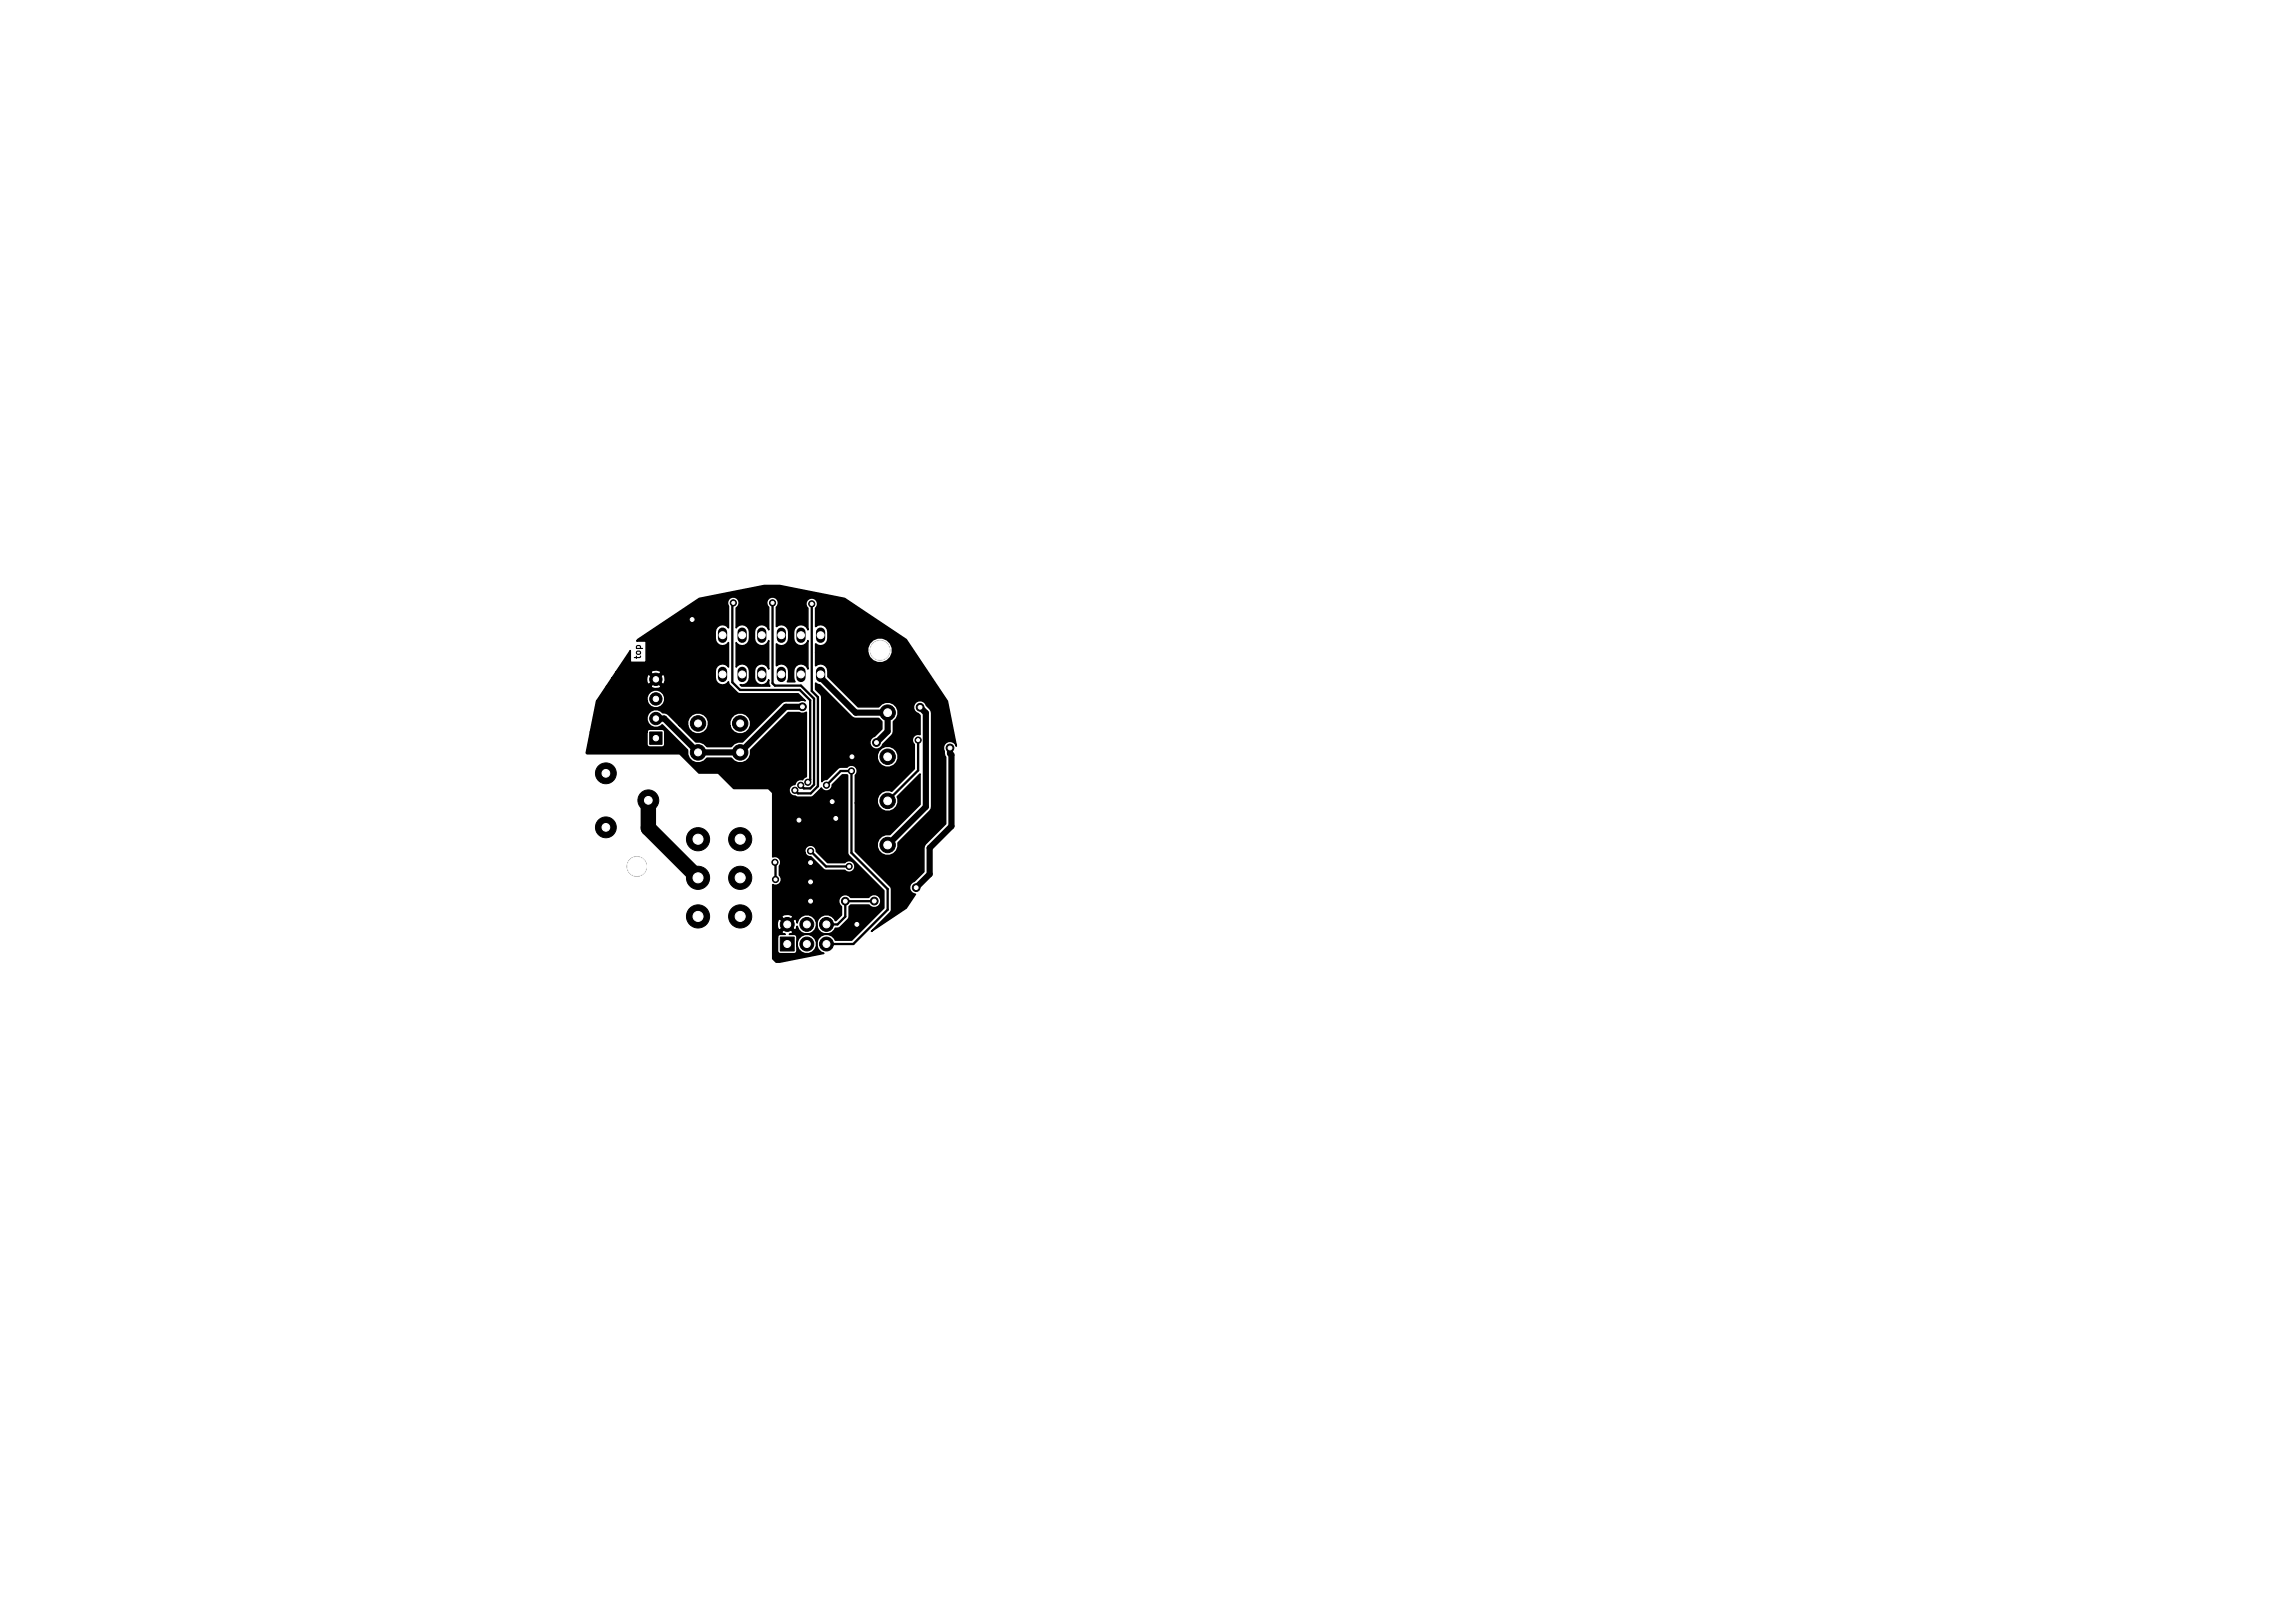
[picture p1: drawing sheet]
<svg xmlns="http://www.w3.org/2000/svg" width="297mm" height="210mm" viewBox="0 0 297 210" stroke-linecap="round" stroke-linejoin="round" font-family="sans-serif">
<defs><g id="words">
<text font-size="1.1" x="83" y="85.3" transform="rotate(-90 83 85.3)">top</text>
</g></defs>
<g fill="#000" stroke="#000" stroke-width=".13">
<path d="M84.2 94.8h1.6v1.6h-1.6zM101.1 121.4h1.8v1.8h-1.8z"/>
<circle cx="95" cy="78.1" r=".4"/>
<circle cx="100.1" cy="78.1" r=".4"/>
<circle cx="105.2" cy="78.2" r=".4"/>
<circle cx="85" cy="88" r=".8"/>
<circle cx="85" cy="93.1" r=".8"/>
<circle cx="85" cy="90.5" r=".8"/>
<circle cx="89.7" cy="80.3" r=".5"/>
<circle cx="90.4" cy="93.7" r="1"/>
<circle cx="90.4" cy="97.5" r="1"/>
<circle cx="95.9" cy="93.7" r="1"/>
<circle cx="95.9" cy="97.5" r="1"/>
<circle cx="103.9" cy="91.6" r=".5"/>
<circle cx="110.3" cy="99.9" r=".4"/>
<circle cx="110.4" cy="98" r=".5"/>
<circle cx="113.5" cy="96.2" r=".5"/>
<circle cx="114" cy="84.2" r="1.25"/>
<circle cx="115" cy="98" r="1"/>
<circle cx="115" cy="92.3" r="1"/>
<circle cx="118.9" cy="95.9" r=".4"/>
<circle cx="119.2" cy="91.6" r=".5"/>
<circle cx="123.1" cy="96.9" r=".5"/>
<circle cx="78.5" cy="100.2" r="1.35"/>
<circle cx="78.5" cy="107.2" r="1.35"/>
<circle cx="82.5" cy="112.2" r="1.25"/>
<circle cx="84" cy="103.7" r="1.35"/>
<circle cx="90.4" cy="108.7" r="1.5"/>
<circle cx="90.4" cy="113.7" r="1.5"/>
<circle cx="90.4" cy="118.7" r="1.5"/>
<circle cx="95.9" cy="108.7" r="1.5"/>
<circle cx="95.9" cy="118.7" r="1.5"/>
<circle cx="95.9" cy="113.7" r="1.5"/>
<circle cx="100.4" cy="111.7" r=".4"/>
<circle cx="100.5" cy="113.9" r=".4"/>
<circle cx="102" cy="119.8" r=".9"/>
<circle cx="103" cy="102.4" r=".4"/>
<circle cx="103.5" cy="106.2" r=".5"/>
<circle cx="103.7" cy="101.7" r=".4"/>
<circle cx="104.5" cy="119.8" r=".9"/>
<circle cx="104.6" cy="101.3" r=".4"/>
<circle cx="105" cy="114.2" r=".5"/>
<circle cx="105" cy="116.7" r=".5"/>
<circle cx="105" cy="111.7" r=".5"/>
<circle cx="105" cy="110.2" r=".4"/>
<circle cx="107.1" cy="119.8" r=".9"/>
<circle cx="107.1" cy="101.7" r=".4"/>
<circle cx="107.8" cy="103.9" r=".5"/>
<circle cx="108.3" cy="106" r=".5"/>
<circle cx="109.5" cy="116.7" r=".5"/>
<circle cx="110" cy="112.2" r=".4"/>
<circle cx="111" cy="119.7" r=".5"/>
<circle cx="113.3" cy="116.7" r=".5"/>
<circle cx="115" cy="103.8" r="1"/>
<circle cx="115" cy="109.5" r="1"/>
<circle cx="118.7" cy="115" r=".5"/>
<circle cx="104.5" cy="122.3" r=".9"/>
<circle cx="107.1" cy="122.3" r=".9"/>
</g>
<path d="M93.6 81.9v.8M93.6 87v.8M96.1 81.9v.8M96.1 87v.8M98.7 81.9v.8M98.7 87v.8M101.2 81.9v.8M101.2 87v.8M103.8 81.9v.8M103.8 87v.8M106.3 81.9v.8M106.3 87v.8" fill="none" stroke="#000" stroke-width="1.2"/>
<path d="M103.9 91.6h-2.1l-5.9 5.9h-5.5l-4.4-4.4h-1M106.3 87.4v.4l4.6 4.5h4.1v2.4l-1.5 1.5M119.2 91.6l.7 .8v12.1l-4.9 5M123.1 96.9v.7l.2 .2v9.2l-2.9 2.9v3.3l-1.7 1.8" fill="none" stroke="#000" stroke-width=".8"/>
<path d="M95 78.1l-.1 .1v10.2l1 1h7.7l1.4 1.3v10.3l-.4 .3M100.1 78.1v10.4l.3 .3h3.4l1.7 1.7v11.1l-.5 .5h-.9l-.4-.4M105.2 78.2v11.3l.8 .8v11.6l-1 .9h-1.6l-.4-.4M118.9 95.9v3.9l-3.9 4M100.4 111.7l.1 .1v2.1M105 110.2l2 2h3M107.1 101.7l1.8-1.8h1.4v10.6l4.7 4.7v2.6l-4.5 4.5h-3.4M113.3 116.7h-3.8v2l-1 1.1h-1.4" fill="none" stroke="#000" stroke-width=".3"/>
<path d="M84 103.7v3.6l6.4 6.4" fill="none" stroke="#000" stroke-width="2"/>
<path d="M82.6 82.9l8-5.4 8.4-1.7h2l8.4 1.7 8 5.4 5.3 7.9 1.2 5.9-.1-.3a.86 .86 0 0 0-1.2-.2 .86 .86 0 0 0-.3 1.1l.1 .6 .1 .2v8.6l-2.8 2.9v3.3l-1.3 1.3-.2 .1a.86 .86 0 0 0-.4 .9 .86 .86 0 0 0 .8 .6l-1.2 1.8-4.5 3.1 2.6-2.7v-2.8l-.2-.4-4.5-4.5v-6.3h2.8l.2 .5a1.36 1.36 0 0 0 1.8 .5 1.36 1.36 0 0 0 .6-1.8l3-2.9v3.9l-3.9 3.9a1.38 1.38 0 0 0-1.7 1.3 1.38 1.38 0 0 0 1.5 1.4 1.38 1.38 0 0 0 1.2-1.6l4.2-4.2 .2-.5v-12.1l-.1-.3-.6-.7-.1-.3a.86 .86 0 0 0-1.4 0 .86 .86 0 0 0 .4 1.3l.3 .3v2.5a.75 .75 0 0 0-.9 .3 .75 .75 0 0 0 .1 .9v3.2l-2.9 2.9a1.35 1.35 0 0 0-1.4 .2 1.35 1.35 0 0 0-.5 1.3h-2.8v-3.6a.75 .75 0 0 0 0-1.1 .75 .75 0 0 0-1.1 .1h-1l-1.6 1.6-.5 .1-.1 .2v-3h7.1l.2 .5a1.38 1.38 0 0 0 2.3 0 1.38 1.38 0 0 0-.8-2.1 1.38 1.38 0 0 0-1.7 1.6h-7.1v-8l-.2-.3-.6-.7v-.8l.5 .2 4.4 4.3 3.2 .1 .4 .4v.9l-.9 1a.86 .86 0 0 0-.4 1.4 .86 .86 0 0 0 1.5-.4l1.3-1.4v-1.5a1.37 1.37 0 0 0 .3-2.1 1.37 1.37 0 0 0-2.2 .2h-2.6l-4-3.9a1.29 1.29 0 0 0-.5-1.6l-.4-.1-.4 .1-.2 .2v-1.7h6.7l.2 .6a1.63 1.63 0 0 0 2.8 0 1.63 1.63 0 0 0-1.1-2.6 1.63 1.63 0 0 0-1.9 2h-6.7v-1.2a.94 .94 0 0 0 1 .2 .94 .94 0 0 0 .5-.9v-1.2a.94 .94 0 0 0-1.5-.3v-2.4l.1-.1a.76 .76 0 0 0-.2-1.1 .76 .76 0 0 0-1 .1 .76 .76 0 0 0 .1 1.1v2.8l-.1-.1a.95 .95 0 0 0-1-.6 .95 .95 0 0 0-.8 1l.1 1.2a.94 .94 0 0 0 .9 .6 .94 .94 0 0 0 .9-.7v3.7l-.1-.1a.95 .95 0 0 0-1-.6 .95 .95 0 0 0-.8 .9v.9l.2 .5h-1a2.1 2.1 0 0 0-.1-2 .94 .94 0 0 0-1.3 0v-2.9l.3 .2a.95 .95 0 0 0 1.3-.9l-.1-1.2a.94 .94 0 0 0-1.5-.3v-2.5l.1-.2a.76 .76 0 0 0-.2-1 .76 .76 0 0 0-1 .1 .76 .76 0 0 0 .1 1.1v2.9v-.1a.95 .95 0 0 0-1.1-.6 .95 .95 0 0 0-.8 1l.1 1.2a.94 .94 0 0 0 .9 .6 .94 .94 0 0 0 .9-.7v3.7v-.1a.95 .95 0 0 0-1.1-.6 .95 .95 0 0 0-.8 .9l.1 1.3a.94 .94 0 0 0 .9 .5 .94 .94 0 0 0 .9-.6 .8 .8 0 0 0 .1 .8h-3.6l-.2-.2a.93 .93 0 0 0 1.2-.9l-.1-1.2a.93 .93 0 0 0-1.6-.2v-3.2l.1 .2a.95 .95 0 0 0 1 .2 .95 .95 0 0 0 .6-.9l-.1-1.2a.93 .93 0 0 0-1.6-.2v-2.6a.76 .76 0 0 0 .2-1 .76 .76 0 0 0-1-.2 .76 .76 0 0 0-.2 1v2.8l-.1-.1a.95 .95 0 0 0-1.1-.2 .95 .95 0 0 0-.6 .9l.1 1.2a.93 .93 0 0 0 1.7 .1v3.2l-.1-.1a.95 .95 0 0 0-1.1-.2 .95 .95 0 0 0-.6 .8l.1 1.3a.93 .93 0 0 0 1.7 .1l.1 .4 1.2 1.1 7.7 .1 .9 .9-.5-.1-.3 .1-2 .1-5.3 5.2a1.36 1.36 0 0 0-1.5 .6h-3.1a1.36 1.36 0 0 0-1.5-.6l-2.1-2.1h1.1a1.38 1.38 0 0 0 1.3 1.1 1.38 1.38 0 0 0 1.4-1.1h2.7l.2 .5a1.38 1.38 0 0 0 2.3 0 1.38 1.38 0 0 0-.8-2.1 1.38 1.38 0 0 0-1.7 1.6h-2.7v-.5a1.38 1.38 0 0 0-1.6-1.1 1.38 1.38 0 0 0-1.1 1.6h-1.1l-1.4-1.4-.3-.2-.5-.1-.2-.2a1.17 1.17 0 0 0-1.6 .3 1.17 1.17 0 0 0 .2 1.5 1.17 1.17 0 0 0 1.6 0l3.3 3.3a1.37 1.37 0 0 0 .8 1.5 1.37 1.37 0 0 0 1.7-.5h3.1a1.37 1.37 0 0 0 1.7 .5 1.37 1.37 0 0 0 .8-1.5l4.9-4.9h1.4a.81 .81 0 0 0 1 0v8.3l-.3 .1-.2 .3a.74 .74 0 0 0-1 .6 .75 .75 0 0 0-.8 .8 .75 .75 0 0 0 .8 .7l.4 .2 1.8-.1 1.2-1.1a.76 .76 0 0 0 .9 .3 .76 .76 0 0 0 .5-.7l1.3-1.3h.7v10.3l4.7 4.7v2.2l-4.2 4.2h-2.1l-.1-.2a1.27 1.27 0 0 0-2.1-.1 1.27 1.27 0 0 0 .7 2l-5.7 1.1h-.5l-.4-.4v-2.8h.6v1.8a.36 .36 0 0 0 .4 .4l1.9-.1 .2-.2v-.8a1.28 1.28 0 0 0 1.8 1 1.28 1.28 0 0 0 .5-2 1.28 1.28 0 0 0-2 .1l-.2 .4-.1 .5v-1.1a.36 .36 0 0 0-.3-.4h-.7l.4-.1 .1-.2-.7-.7-.8 .7 .1 .2 .4 .1-.8 .1-.2 .3h-.6v-1.8h.6v.5l.1 .3 .2 .1 .8-.7h.4l.7 .7 .2-.1 .2-.4a1.3 1.3 0 0 0 1.2 1 1.3 1.3 0 0 0 1.3-1 1.26 1.26 0 0 0 1.1 1 1.26 1.26 0 0 0 1.3-.7l.5-.1 .1-.1 1.2-1.2v-1.4l.2-.3h2.4l.2 .3a.87 .87 0 0 0 1.2-.3 .87 .87 0 0 0-.3-1.2 .87 .87 0 0 0-1.2 .2h-2.3l-.2-.2a.86 .86 0 0 0-1.2 .3 .86 .86 0 0 0 .2 1.2v1l-.7 .8-.2-.3a1.27 1.27 0 0 0-1.5-.4 1.27 1.27 0 0 0-.8 1.4v-.5a1.27 1.27 0 0 0-1.3-1 1.27 1.27 0 0 0-1.2 1.1l-.2-.5-.2-.1-.7 .8h-.4l-.8-.8-.2 .1-.1 .5h-.6v-.8h1.1l.8 .7 .7-.7-.1-.2a1 1 0 0 0-1.4 .2h-1.1v-4.2a.75 .75 0 0 0 1-.2 .75 .75 0 0 0-.1-1v-1.3a.75 .75 0 0 0 0-.9 .75 .75 0 0 0-.9-.2v-.6h4.1a.74 .74 0 0 0 .8 .6l1.8 1.7h2.6a.76 .76 0 0 0 1.1 .1 .76 .76 0 0 0 0-1.1 .76 .76 0 0 0-1.1 0h-2.2l-1.5-1.4a.76 .76 0 0 0-.8-.8 .76 .76 0 0 0-.7 .9h-4.1v-7.7l-.6-.5-4.5-.1-2-1.9-2.5-.1-2.5-2.5h-12l-.1-.1 .6-2.7h7.3v1.6a.36 .36 0 0 0 .4 .4h1.6l.2-.1 .1-.3v-1.6a.36 .36 0 0 0-.3-.3h-1.6l-.3 .1-.1 .2h-7.3l.8-4h6.5l.2 .4a1.17 1.17 0 0 0 1.9 0 1.17 1.17 0 0 0-.7-1.8 1.17 1.17 0 0 0-1.4 1.4h-6.5l1.3-1.9h5.7l.1 .2a.89 .89 0 0 0 1.2-.2l-.6-.7-.7 .7h-5.7l.7-1h4.4l.1 .4 .1 .3 .2 .1 .6-.7h.5l.7 .7 .1-.1a.89 .89 0 0 0-.1-1.3l-.7 .7h-.5l-.6-.7-.2 .1-.2 .5h-4.4l.5-.8h4.5l.7 .7 .6-.7a.86 .86 0 0 0-1.3 0h-4.5l1.9-2.8v1.5h2v-2.8h-1.2z" fill="#000" stroke="#000" stroke-width=".2"/>
<g fill="#fff" stroke="#fff" stroke-width=".13">
<circle cx="103.9" cy="91.6" r=".25"/>
<circle cx="107.8" cy="103.9" r=".25"/>
<circle cx="108.3" cy="106" r=".25"/>
<circle cx="110.4" cy="98" r=".25"/>
<circle cx="89.7" cy="80.3" r=".25"/>
<circle cx="111" cy="119.7" r=".25"/>
<circle cx="105" cy="116.7" r=".25"/>
<circle cx="105" cy="111.7" r=".25"/>
<circle cx="105" cy="114.2" r=".25"/>
<circle cx="103.5" cy="106.2" r=".25"/>
<circle cx="118.7" cy="115" r=".25"/>
<circle cx="123.1" cy="96.9" r=".25"/>
<circle cx="113.3" cy="116.7" r=".25"/>
<circle cx="113.5" cy="96.2" r=".25"/>
<circle cx="109.5" cy="116.7" r=".25"/>
<circle cx="107.1" cy="101.7" r=".2"/>
<circle cx="110.3" cy="99.9" r=".2"/>
<circle cx="119.2" cy="91.6" r=".25"/>
<circle cx="100.4" cy="111.7" r=".2"/>
<circle cx="100.5" cy="113.9" r=".2"/>
<circle cx="118.9" cy="95.9" r=".2"/>
<circle cx="110" cy="112.2" r=".2"/>
<circle cx="105" cy="110.2" r=".2"/>
<circle cx="104.6" cy="101.3" r=".2"/>
<circle cx="95" cy="78.1" r=".2"/>
<circle cx="103.7" cy="101.7" r=".2"/>
<circle cx="100.1" cy="78.1" r=".2"/>
<circle cx="103" cy="102.4" r=".2"/>
<circle cx="105.2" cy="78.2" r=".2"/>
<circle cx="115" cy="92.3" r=".5"/>
<circle cx="115" cy="98" r=".5"/>
<circle cx="115" cy="103.8" r=".5"/>
<circle cx="115" cy="109.5" r=".5"/>
<circle cx="95.9" cy="93.7" r=".45"/>
<circle cx="95.9" cy="97.5" r=".45"/>
<circle cx="95.9" cy="108.7" r=".65"/>
<circle cx="95.9" cy="113.7" r=".65"/>
<circle cx="95.9" cy="118.7" r=".65"/>
<circle cx="90.4" cy="93.7" r=".45"/>
<circle cx="90.4" cy="97.5" r=".45"/>
<circle cx="90.4" cy="108.7" r=".65"/>
<circle cx="90.4" cy="113.7" r=".65"/>
<circle cx="90.4" cy="118.7" r=".65"/>
<circle cx="85" cy="95.6" r=".35"/>
<circle cx="85" cy="93.1" r=".35"/>
<circle cx="85" cy="90.5" r=".35"/>
<circle cx="85" cy="88" r=".35"/>
<circle cx="102" cy="122.3" r=".45"/>
<circle cx="102" cy="119.8" r=".45"/>
<circle cx="104.5" cy="122.3" r=".45"/>
<circle cx="104.5" cy="119.8" r=".45"/>
<circle cx="107.1" cy="122.3" r=".45"/>
<circle cx="107.1" cy="119.8" r=".45"/>
<circle cx="78.5" cy="107.2" r=".5"/>
<circle cx="78.5" cy="100.2" r=".5"/>
<circle cx="84" cy="103.7" r=".5"/>
<circle cx="96.1" cy="82.3" r=".45"/>
<circle cx="93.6" cy="82.3" r=".45"/>
<circle cx="98.7" cy="82.3" r=".45"/>
<circle cx="101.2" cy="82.3" r=".45"/>
<circle cx="103.8" cy="82.3" r=".45"/>
<circle cx="106.3" cy="82.3" r=".45"/>
<circle cx="93.6" cy="87.4" r=".45"/>
<circle cx="96.1" cy="87.4" r=".45"/>
<circle cx="98.7" cy="87.4" r=".45"/>
<circle cx="101.2" cy="87.4" r=".45"/>
<circle cx="103.8" cy="87.4" r=".45"/>
<circle cx="106.3" cy="87.4" r=".45"/>
<circle cx="82.5" cy="112.2" r="1.25"/>
<circle cx="114" cy="84.2" r="1.25"/>
</g>
<use href="#words"/>
</svg>
